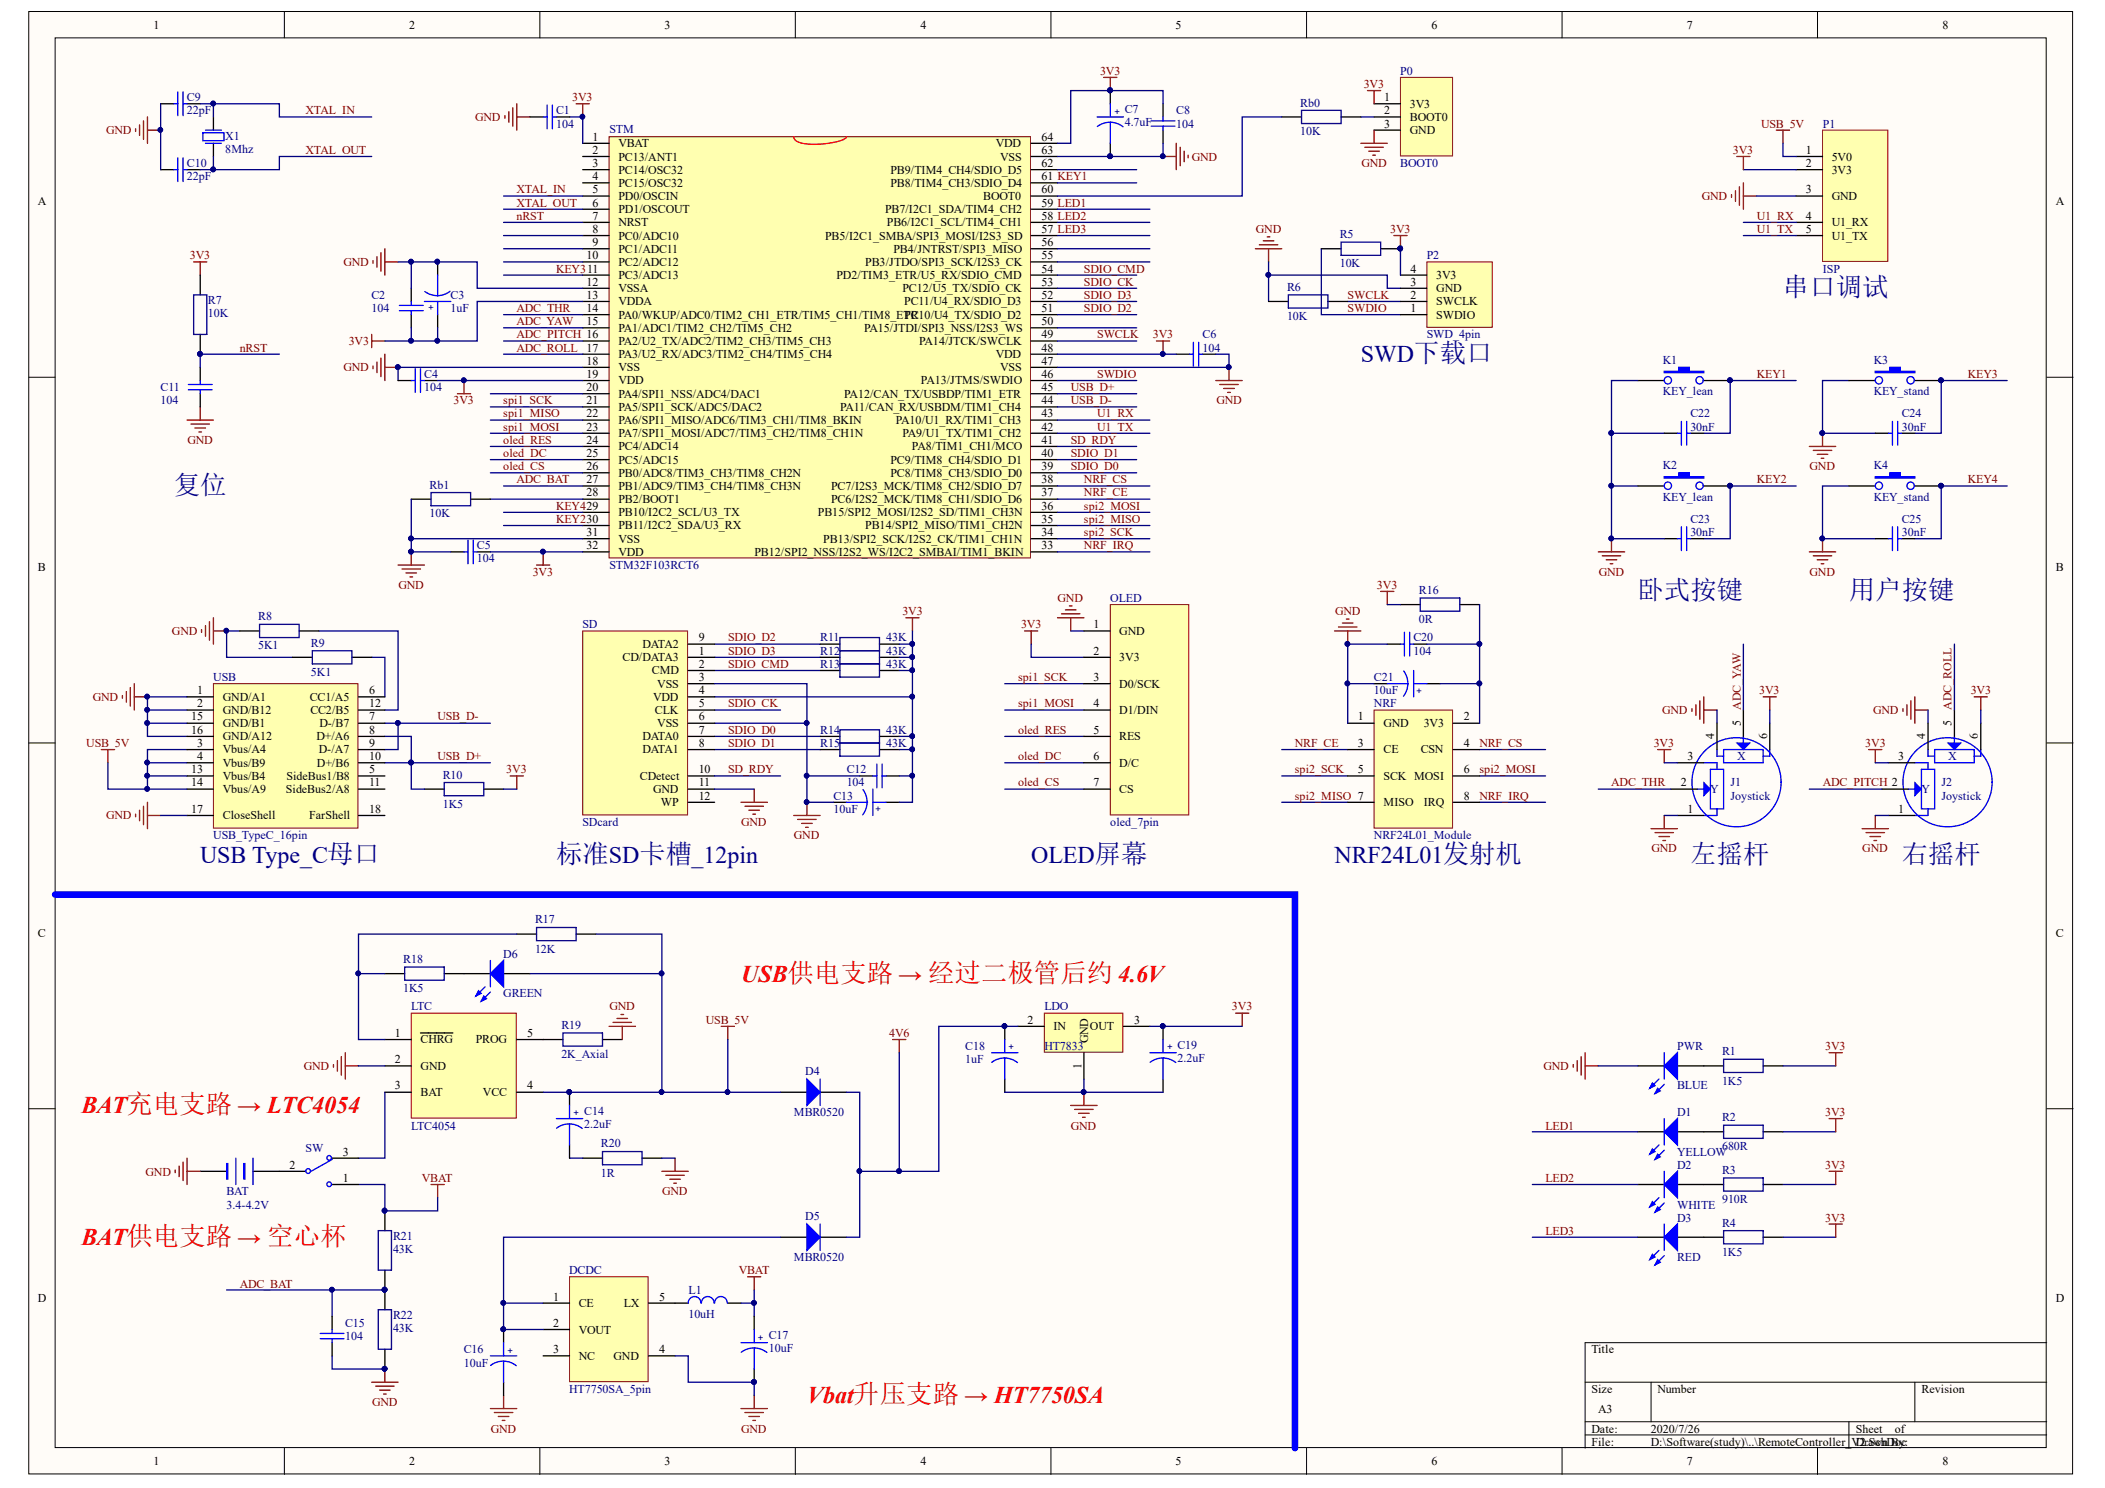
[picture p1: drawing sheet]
<svg xmlns="http://www.w3.org/2000/svg" width="297mm" height="210mm" viewBox="0 0 297 210" stroke-linecap="round" stroke-linejoin="round" font-family="sans-serif">
<defs><g id="words">
<g font-size="3.7" fill="#000080">
<text x="251.6" y="41.8">串口调试</text>
<text x="24.5" y="69.7">复位</text>
<text x="231.1" y="84.6">卧式按键</text>
<text x="260.9" y="84.6">用户按键</text>
<text x="78.5" y="121.7">标准SD卡槽_12pin</text>
<text x="238.5" y="121.7">左摇杆</text>
<text x="268.4" y="121.7">右摇杆</text>
</g>
<g font-size="3.4" fill="#000080">
<text x="192" y="51.1">SWD下载口</text>
<text x="28.2" y="121.7">USB Type_C母口</text>
<text x="145.5" y="121.7">OLED屏幕</text>
<text x="188.3" y="121.7">NRF24L01发射机</text>
</g>
<g font-size="3.4" fill="#f00">
<text x="104.6" y="138.5">USB供电支路 → 经过二极管后约 4.6V</text>
<text x="11.5" y="157.1">BAT充电支路 → LTC4054</text>
<text x="11.5" y="175.6">BAT供电支路 → 空心杯</text>
<text x="113.9" y="197.9">Vbat升压支路 → HT7750SA</text>
</g>
<g font-size="1.7">
<text x="21.6" y="4.1">1</text>
<text x="57.8" y="4.1">2</text>
<text x="93.8" y="4.1">3</text>
<text x="129.9" y="4.1">4</text>
<text x="165.9" y="4.1">5</text>
<text x="202" y="4.1">6</text>
<text x="238" y="4.1">7</text>
<text x="274.1" y="4.1">8</text>
<text x="195.3" y="14.3">1</text>
<text x="195.3" y="16.1">2</text>
<text x="195.3" y="18">3</text>
<text x="199" y="15.2">3V3</text>
<text x="199" y="17.1">BOOT0</text>
<text x="83.6" y="19.9">1</text>
<text x="83.6" y="21.7">2</text>
<text x="83.6" y="23.6">3</text>
<text x="87.3" y="20.8">VBAT</text>
<text x="87.3" y="22.6">PC13/ANT1</text>
<text x="140.5" y="20.8">VDD</text>
<text x="141.1" y="22.6">VSS</text>
<text x="147" y="23.6">62</text>
<text x="147" y="21.7">63</text>
<text x="147" y="19.9">64</text>
<text x="199" y="18.9">GND</text>
<text x="254.8" y="23.6">2</text>
<text x="254.8" y="21.7">1</text>
<text x="258.5" y="22.6">5V0</text>
<text x="5.3" y="28.9">A</text>
<text x="83.6" y="25.4">4</text>
<text x="83.6" y="27.3">5</text>
<text x="83.6" y="29.1">6</text>
<text x="87.3" y="24.5">PC14/OSC32</text>
<text x="87.3" y="26.4">PC15/OSC32</text>
<text x="87.3" y="28.2">PD0/OSCIN</text>
<text x="125.6" y="26.4">PB8/TIM4_CH3/SDIO_D4</text>
<text x="125.6" y="24.5">PB9/TIM4_CH4/SDIO_D5</text>
<text x="138.8" y="28.2">BOOT0</text>
<text x="147" y="29.1">59 LED1</text>
<text x="147" y="27.3">60</text>
<text x="147" y="25.4">61 KEY1</text>
<text x="254.8" y="27.3">3</text>
<text x="258.5" y="24.5">3V3</text>
<text x="258.5" y="28.2">GND</text>
<text x="290.1" y="28.9">A</text>
<text x="83.6" y="31">7</text>
<text x="83.6" y="32.9">8</text>
<text x="83.6" y="34.7">9</text>
<text x="87.3" y="30.1">PD1/OSCOUT</text>
<text x="87.3" y="31.9">NRST</text>
<text x="87.3" y="33.8">PC0/ADC10</text>
<text x="87.3" y="35.7">PC1/ADC11</text>
<text x="116.4" y="33.8">PB5/I2C1_SMBA/SPI3_MOSI/I2S3_SD</text>
<text x="124.9" y="30.1">PB7/I2C1_SDA/TIM4_CH2</text>
<text x="125.1" y="31.9">PB6/I2C1_SCL/TIM4_CH1</text>
<text x="126.1" y="35.7">PB4/JNTRST/SPI3_MISO</text>
<text x="147" y="34.7">56</text>
<text x="147" y="32.9">57 LED3</text>
<text x="147" y="31">58 LED2</text>
<text x="254.8" y="31">4</text>
<text x="254.8" y="32.9">5</text>
<text x="258.5" y="31.9">U1_RX</text>
<text x="258.5" y="33.8">U1_TX</text>
<text x="82.8" y="36.6">10</text>
<text x="82.8" y="40.3">12</text>
<text x="87.3" y="37.5">PC2/ADC12</text>
<text x="87.3" y="39.4">PC3/ADC13</text>
<text x="87.3" y="41.2">VSSA</text>
<text x="118" y="39.4">PD2/TIM3_ETR/U5_RX/SDIO_CMD</text>
<text x="122.1" y="37.5">PB3/JTDO/SPI3_SCK/I2S3_CK</text>
<text x="127.3" y="41.2">PC12/U5_TX/SDIO_CK</text>
<text x="147" y="40.3">53</text>
<text x="147" y="38.4">54</text>
<text x="147" y="36.6">55</text>
<text x="199" y="38.4">4</text>
<text x="199" y="40.3">3</text>
<text x="202.7" y="39.4">3V3</text>
<text x="202.7" y="41.2">GND</text>
<text x="82.8" y="42.2">13</text>
<text x="82.8" y="44">14</text>
<text x="82.8" y="45.9">15</text>
<text x="87.3" y="43.1">VDDA</text>
<text x="87.3" y="44.9">PA0/WKUP/ADC0/TIM2_CH1_ETR/TIM5_CH1/TIM8_ETR</text>
<text x="87.3" y="46.8">PA1/ADC1/TIM2_CH2/TIM5_CH2</text>
<text x="121.9" y="46.8">PA15/JTDI/SPI3_NSS/I2S3_WS</text>
<text x="127.6" y="44.9">PC10/U4_TX/SDIO_D2</text>
<text x="127.6" y="43.1">PC11/U4_RX/SDIO_D3</text>
<text x="147" y="47.7">49</text>
<text x="147" y="45.9">50</text>
<text x="147" y="44">51</text>
<text x="147" y="42.2">52</text>
<text x="199" y="42.2">2</text>
<text x="199" y="44">1</text>
<text x="202.7" y="43.1">SWCLK</text>
<text x="202.7" y="44.9">SWDIO</text>
<text x="82.8" y="49.6">17</text>
<text x="82.8" y="51.5">18</text>
<text x="82.8" y="53.3">19</text>
<text x="87.3" y="48.7">PA2/U2_TX/ADC2/TIM2_CH3/TIM5_CH3</text>
<text x="87.3" y="50.5">PA3/U2_RX/ADC3/TIM2_CH4/TIM5_CH4</text>
<text x="87.3" y="52.4">VSS</text>
<text x="129.7" y="48.7">PA14/JTCK/SWCLK</text>
<text x="140.5" y="50.5">VDD</text>
<text x="141.1" y="52.4">VSS</text>
<text x="147" y="53.3">46</text>
<text x="147" y="51.5">47</text>
<text x="147" y="49.6">48</text>
<text x="82.8" y="55.2">20</text>
<text x="82.8" y="57">21</text>
<text x="82.8" y="58.9">22</text>
<text x="87.3" y="54.2">VDD</text>
<text x="87.3" y="56.1">PA4/SPI1_NSS/ADC4/DAC1</text>
<text x="87.3" y="58">PA5/SPI1_SCK/ADC5/DAC2</text>
<text x="87.3" y="59.8">PA6/SPI1_MISO/ADC6/TIM3_CH1/TIM8_BKIN</text>
<text x="118.5" y="58">PA11/CAN_RX/USBDM/TIM1_CH4</text>
<text x="119.1" y="56.1">PA12/CAN_TX/USBDP/TIM1_ETR</text>
<text x="126.4" y="59.8">PA10/U1_RX/TIM1_CH3</text>
<text x="130" y="54.2">PA13/JTMS/SWDIO</text>
<text x="147" y="58.9">43</text>
<text x="147" y="57">44</text>
<text x="147" y="55.2">45</text>
<text x="82.8" y="60.7">23</text>
<text x="82.8" y="62.6">24</text>
<text x="82.8" y="64.5">25</text>
<text x="87.3" y="61.7">PA7/SPI1_MOSI/ADC7/TIM3_CH2/TIM8_CH1N</text>
<text x="87.3" y="63.5">PC4/ADC14</text>
<text x="87.3" y="65.4">PC5/ADC15</text>
<text x="125.6" y="65.4">PC9/TIM8_CH4/SDIO_D1</text>
<text x="127.3" y="61.7">PA9/U1_TX/TIM1_CH2</text>
<text x="128.7" y="63.5">PA8/TIM1_CH1/MCO</text>
<text x="147" y="64.5">40</text>
<text x="147" y="62.6">41</text>
<text x="147" y="60.7">42</text>
<text x="82.8" y="66.3">26</text>
<text x="82.8" y="68.2">27</text>
<text x="82.8" y="70">28</text>
<text x="87.3" y="67.2">PB0/ADC8/TIM3_CH3/TIM8_CH2N</text>
<text x="87.3" y="69.1">PB1/ADC9/TIM3_CH4/TIM8_CH3N</text>
<text x="87.3" y="71">PB2/BOOT1</text>
<text x="117.3" y="71">PC6/I2S2_MCK/TIM8_CH1/SDIO_D6</text>
<text x="117.3" y="69.1">PC7/I2S3_MCK/TIM8_CH2/SDIO_D7</text>
<text x="125.6" y="67.2">PC8/TIM8_CH3/SDIO_D0</text>
<text x="147" y="71.9">36</text>
<text x="147" y="70">37</text>
<text x="147" y="68.2">38</text>
<text x="147" y="66.3">39</text>
<text x="82.8" y="75.6">31</text>
<text x="82.8" y="77.5">32</text>
<text x="87.3" y="72.8">PB10/I2C2_SCL/U3_TX</text>
<text x="87.3" y="74.7">PB11/I2C2_SDA/U3_RX</text>
<text x="87.3" y="76.5">VSS</text>
<text x="115.4" y="72.8">PB15/SPI2_MOSI/I2S2_SD/TIM1_CH3N</text>
<text x="116.2" y="76.5">PB13/SPI2_SCK/I2S2_CK/TIM1_CH1N</text>
<text x="122.1" y="74.7">PB14/SPI2_MISO/TIM1_CH2N</text>
<text x="147" y="77.5">33</text>
<text x="147" y="75.6">34</text>
<text x="147" y="73.8">35</text>
<text x="5.3" y="80.5">B</text>
<text x="87.3" y="78.4">VDD</text>
<text x="106.5" y="78.4">PB12/SPI2_NSS/I2S2_WS/I2C2_SMBAI/TIM1_BKIN</text>
<text x="290.1" y="80.5">B</text>
<text x="154.3" y="88.6">1</text>
<text x="157.9" y="89.6">GND</text>
<text x="87.9" y="93.3">CD/DATA3</text>
<text x="90.6" y="91.4">DATA2</text>
<text x="92" y="95.1">CMD</text>
<text x="98.6" y="92.3">1</text>
<text x="98.6" y="94.2">2</text>
<text x="98.6" y="90.5">9</text>
<text x="154.3" y="92.3">2</text>
<text x="157.9" y="93.3">3V3</text>
<text x="27" y="101.6">15</text>
<text x="27.8" y="97.9">1</text>
<text x="27.8" y="99.8">2</text>
<text x="31.5" y="98.8">GND/A1</text>
<text x="31.5" y="100.7">GND/B12</text>
<text x="43.7" y="98.8">CC1/A5</text>
<text x="43.8" y="100.7">CC2/B5</text>
<text x="52.1" y="97.9">6</text>
<text x="52.1" y="101.6">7</text>
<text x="52.1" y="99.8">12</text>
<text x="92.2" y="98.8">VDD</text>
<text x="92.4" y="100.7">CLK</text>
<text x="92.8" y="97">VSS</text>
<text x="98.6" y="96.1">3</text>
<text x="98.6" y="97.9">4</text>
<text x="98.6" y="99.8">5</text>
<text x="98.6" y="101.6">6</text>
<text x="154.3" y="96.1">3</text>
<text x="154.3" y="99.8">4</text>
<text x="157.9" y="97">D0/SCK</text>
<text x="157.9" y="100.7">D1/DIN</text>
<text x="191.6" y="101.6">1</text>
<text x="206.6" y="101.6">2</text>
<text x="27" y="103.5">16</text>
<text x="27.8" y="105.3">3</text>
<text x="27.8" y="107.2">4</text>
<text x="31.5" y="106.3">Vbus/A4</text>
<text x="31.5" y="102.6">GND/B1</text>
<text x="31.5" y="104.4">GND/A12</text>
<text x="44.6" y="104.4">D+/A6</text>
<text x="45" y="106.3">D-/A7</text>
<text x="45.1" y="102.6">D-/B7</text>
<text x="52.1" y="103.5">8</text>
<text x="52.1" y="105.3">9</text>
<text x="52.1" y="107.2">10</text>
<text x="90.6" y="104.4">DATA0</text>
<text x="90.6" y="106.3">DATA1</text>
<text x="92.8" y="102.6">VSS</text>
<text x="98.6" y="103.5">7</text>
<text x="98.6" y="105.3">8</text>
<text x="154.3" y="103.5">5</text>
<text x="154.3" y="107.2">6</text>
<text x="157.9" y="104.4">RES</text>
<text x="191.6" y="105.3">3</text>
<text x="195.2" y="102.6">GND</text>
<text x="195.2" y="106.3">CE</text>
<text x="200.5" y="106.3">CSN</text>
<text x="200.9" y="102.6">3V3</text>
<text x="206.6" y="105.3">4</text>
<text x="238.1" y="107.2">3</text>
<text x="241.9" y="104.3" transform="rotate(-90 241.9 104.3)">4</text>
<text x="245.6" y="102.4" transform="rotate(-90 245.6 102.4)">5</text>
<text x="249.3" y="104.3" transform="rotate(-90 249.3 104.3)">6</text>
<text x="267.9" y="107.2">3</text>
<text x="271.7" y="104.3" transform="rotate(-90 271.7 104.3)">4</text>
<text x="275.4" y="102.4" transform="rotate(-90 275.4 102.4)">5</text>
<text x="279.1" y="104.3" transform="rotate(-90 279.1 104.3)">6</text>
<text x="27" y="109.1">13</text>
<text x="27" y="110.9">14</text>
<text x="31.5" y="108.1">Vbus/B9</text>
<text x="31.5" y="110">Vbus/B4</text>
<text x="31.5" y="111.9">Vbus/A9</text>
<text x="40.3" y="111.9">SideBus2/A8</text>
<text x="40.4" y="110">SideBus1/B8</text>
<text x="44.7" y="108.1">D+/B6</text>
<text x="52.1" y="109.1">5</text>
<text x="52.1" y="110.9">11</text>
<text x="90.3" y="110">CDetect</text>
<text x="92.2" y="111.9">GND</text>
<text x="93.3" y="113.7">WP</text>
<text x="98.6" y="109.1">10</text>
<text x="98.6" y="110.9">11</text>
<text x="98.6" y="112.8">12</text>
<text x="154.3" y="110.9">7</text>
<text x="157.9" y="108.1">D/C</text>
<text x="157.9" y="111.9">CS</text>
<text x="191.6" y="109.1">5</text>
<text x="195.2" y="110">SCK MOSI</text>
<text x="195.2" y="113.7">MISO</text>
<text x="200.9" y="113.7">IRQ</text>
<text x="206.6" y="109.1">6</text>
<text x="206.6" y="112.8">8</text>
<text x="237.2" y="110.9">2</text>
<text x="27" y="114.6">17</text>
<text x="31.5" y="115.6">CloseShell</text>
<text x="43.6" y="115.6">FarShell</text>
<text x="52.1" y="114.6">18</text>
<text x="238.1" y="114.6">1</text>
<text x="267.9" y="114.6">1</text>
<text x="5.3" y="132.1">C</text>
<text x="290.1" y="132.1">C</text>
<text x="55.7" y="146.2">1</text>
<text x="55.7" y="150">2</text>
<text x="59.4" y="147.2">CHRG</text>
<text x="67.1" y="147.2">PROG</text>
<text x="74.4" y="146.2">5</text>
<text x="145" y="144.4">2</text>
<text x="148.6" y="145.3">IN</text>
<text x="153.5" y="147.2" transform="rotate(-90 153.5 147.2)">GND</text>
<text x="153.8" y="145.3">OUT</text>
<text x="160.1" y="144.4">3</text>
<text x="55.7" y="153.7">3</text>
<text x="59.4" y="150.9">GND</text>
<text x="59.4" y="154.6">BAT</text>
<text x="68.2" y="154.6">VCC</text>
<text x="74.4" y="153.7">4</text>
<text x="152.6" y="150.8" transform="rotate(-90 152.6 150.8)">1</text>
<text x="40.8" y="164.9">2</text>
<text x="48.4" y="163.1">3</text>
<text x="48.4" y="166.8">1</text>
<text x="5.3" y="183.7">D</text>
<text x="78" y="183.5">1</text>
<text x="81.7" y="184.4">CE</text>
<text x="88" y="184.4">LX</text>
<text x="93" y="183.5">5</text>
<text x="290.1" y="183.7">D</text>
<text x="78" y="187.2">2</text>
<text x="78" y="190.9">3</text>
<text x="81.7" y="188.1">VOUT</text>
<text x="81.7" y="191.9">NC</text>
<text x="86.6" y="191.9">GND</text>
<text x="93" y="190.9">4</text>
<text x="224.6" y="190.9">Title</text>
<text x="224.6" y="196.5">Size</text>
<text x="233.9" y="196.5">Number</text>
<text x="271.2" y="196.5">Revision</text>
<text x="224.6" y="202.1">Date:</text>
<text x="224.6" y="203.9">File:</text>
<text x="225.5" y="199.3">A3</text>
<text x="232.9" y="202.1">2020/7/26</text>
<text x="232.9" y="203.9">D:\Software(study)\..\RemoteController_VD2.SchDoc</text>
<text x="261.9" y="202.1">Sheet</text>
<text x="263" y="203.9">rawn By:</text>
<text x="267.4" y="202.1">of</text>
<text x="21.6" y="206.7">1</text>
<text x="57.8" y="206.7">2</text>
<text x="93.8" y="206.7">3</text>
<text x="129.9" y="206.7">4</text>
<text x="165.9" y="206.7">5</text>
<text x="202" y="206.7">6</text>
<text x="238" y="206.7">7</text>
<text x="274.1" y="206.7">8</text>
</g>
<g font-size="1.7" fill="#800000">
<text x="155.2" y="10.6">3V3</text>
<text x="43.1" y="16.1">XTAL_IN</text>
<text x="67.1" y="17.1">GND</text>
<text x="80.7" y="14.3">3V3</text>
<text x="192.4" y="12.4">3V3</text>
<text x="248.5" y="18">USB_5V</text>
<text x="15" y="18.9">GND</text>
<text x="43.1" y="21.7">XTAL_OUT</text>
<text x="168.2" y="22.6">GND</text>
<text x="192.1" y="23.6">GND</text>
<text x="244.5" y="21.7">3V3</text>
<text x="72.9" y="27.3">XTAL_IN</text>
<text x="72.9" y="29.1">XTAL_OUT</text>
<text x="240.1" y="28.2">GND</text>
<text x="72.9" y="31">nRST</text>
<text x="177.2" y="32.9">GND</text>
<text x="196.2" y="32.9">3V3</text>
<text x="247.9" y="32.9">U1_TX</text>
<text x="247.9" y="31">U1_RX</text>
<text x="26.8" y="36.6">3V3</text>
<text x="48.4" y="37.5">GND</text>
<text x="78.5" y="38.4">KEY311</text>
<text x="153" y="40.3">SDIO_CK</text>
<text x="153" y="38.4">SDIO_CMD</text>
<text x="72.9" y="44">ADC_THR</text>
<text x="72.9" y="45.9">ADC_YAW</text>
<text x="72.9" y="47.7">ADC_PITCH 16</text>
<text x="153" y="44">SDIO_D2</text>
<text x="153" y="42.2">SDIO_D3</text>
<text x="154.8" y="47.7">SWCLK</text>
<text x="162.7" y="47.7">3V3</text>
<text x="190.2" y="44">SWDIO</text>
<text x="190.2" y="42.2">SWCLK</text>
<text x="33.8" y="49.6">nRST</text>
<text x="48.4" y="52.4">GND</text>
<text x="49.2" y="48.7">3V3</text>
<text x="72.9" y="49.6">ADC_ROLL</text>
<text x="154.8" y="53.3">SWDIO</text>
<text x="247.9" y="53.3">KEY1</text>
<text x="277.7" y="53.3">KEY3</text>
<text x="64" y="57">3V3</text>
<text x="71" y="57">spi1_SCK</text>
<text x="71" y="58.9">spi1_MISO</text>
<text x="151.1" y="55.2">USB_D+</text>
<text x="151.1" y="57">USB_D-</text>
<text x="154.8" y="58.9">U1_RX</text>
<text x="171.6" y="57">GND</text>
<text x="26.5" y="62.6">GND</text>
<text x="71" y="60.7">spi1_MOSI</text>
<text x="71" y="62.6">oled_RES</text>
<text x="71" y="64.5">oled_DC</text>
<text x="151.1" y="64.5">SDIO_D1</text>
<text x="151.1" y="62.6">SD_RDY</text>
<text x="154.8" y="60.7">U1_TX</text>
<text x="71" y="66.3">oled_CS</text>
<text x="72.9" y="68.2">ADC_BAT</text>
<text x="78.5" y="71.9">KEY429</text>
<text x="151.1" y="66.3">SDIO_D0</text>
<text x="153" y="71.9">spi2_MOSI</text>
<text x="153" y="70">NRF_CE</text>
<text x="153" y="68.2">NRF_CS</text>
<text x="247.9" y="68.2">KEY2</text>
<text x="255.4" y="66.3">GND</text>
<text x="277.7" y="68.2">KEY4</text>
<text x="78.5" y="73.8">KEY230</text>
<text x="153" y="73.8">spi2_MISO</text>
<text x="153" y="75.6">spi2_SCK</text>
<text x="153" y="77.5">NRF_IRQ</text>
<text x="56.2" y="83">GND</text>
<text x="75.2" y="81.2">3V3</text>
<text x="194.3" y="83">3V3</text>
<text x="225.6" y="81.2">GND</text>
<text x="255.4" y="81.2">GND</text>
<text x="24.3" y="89.6">GND</text>
<text x="127.3" y="86.8">3V3</text>
<text x="144.1" y="88.6">3V3</text>
<text x="149.2" y="84.9">GND</text>
<text x="188.4" y="86.8">GND</text>
<text x="102.7" y="90.5">SDIO_D2</text>
<text x="102.7" y="92.3">SDIO_D3</text>
<text x="102.7" y="94.2">SDIO_CMD</text>
<text x="13.1" y="98.8">GND</text>
<text x="61.7" y="101.6">USB_D-</text>
<text x="102.7" y="99.8">SDIO_CK</text>
<text x="143.7" y="96.1">spi1_SCK</text>
<text x="143.7" y="99.8">spi1_MOSI</text>
<text x="234.6" y="100.7">GND</text>
<text x="245.6" y="100.2" transform="rotate(-90 245.6 100.2)">ADC_YAW</text>
<text x="248.3" y="97.9">3V3</text>
<text x="264.3" y="100.7">GND</text>
<text x="275.4" y="100.2" transform="rotate(-90 275.4 100.2)">ADC_ROLL</text>
<text x="278.1" y="97.9">3V3</text>
<text x="12.2" y="105.3">USB_5V</text>
<text x="61.7" y="107.2">USB_D+</text>
<text x="102.7" y="103.5">SDIO_D0</text>
<text x="102.7" y="105.3">SDIO_D1</text>
<text x="143.7" y="107.2">oled_DC</text>
<text x="143.7" y="103.5">oled_RES</text>
<text x="182.7" y="105.3">NRF_CE</text>
<text x="208.8" y="105.3">NRF_CS</text>
<text x="233.4" y="105.3">3V3</text>
<text x="263.2" y="105.3">3V3</text>
<text x="71.4" y="109.1">3V3</text>
<text x="102.7" y="109.1">SD_RDY</text>
<text x="143.7" y="110.9">oled_CS</text>
<text x="182.7" y="112.8">spi2_MISO 7</text>
<text x="182.7" y="109.1">spi2_SCK</text>
<text x="208.8" y="112.8">NRF_IRQ</text>
<text x="208.8" y="109.1">spi2_MOSI</text>
<text x="227.4" y="110.9">ADC_THR</text>
<text x="257.2" y="110.9">ADC_PITCH 2</text>
<text x="15" y="115.6">GND</text>
<text x="104.6" y="116.5">GND</text>
<text x="112" y="118.4">GND</text>
<text x="233" y="120.2">GND</text>
<text x="262.8" y="120.2">GND</text>
<text x="86" y="142.5">GND</text>
<text x="173.8" y="142.5">3V3</text>
<text x="99.6" y="144.4">USB_5V</text>
<text x="125.5" y="146.2">4V6</text>
<text x="257.6" y="148.1">3V3</text>
<text x="42.9" y="150.9">GND</text>
<text x="217.8" y="150.9">GND</text>
<text x="151.1" y="159.3">GND</text>
<text x="218.1" y="159.3">LED1</text>
<text x="257.6" y="157.5">3V3</text>
<text x="20.5" y="165.8">GND</text>
<text x="59.5" y="166.8">VBAT</text>
<text x="218.1" y="166.8">LED2</text>
<text x="257.6" y="164.9">3V3</text>
<text x="93.4" y="168.6">GND</text>
<text x="257.6" y="172.3">3V3</text>
<text x="104.3" y="179.8">VBAT</text>
<text x="218.1" y="174.2">LED3</text>
<text x="33.8" y="181.6">ADC_BAT</text>
<text x="52.5" y="198.4">GND</text>
<text x="69.2" y="202.1">GND</text>
<text x="104.6" y="202.1">GND</text>
</g>
<g font-size="1.7" fill="#000080">
<text x="197.6" y="10.6">P0</text>
<text x="26.4" y="14.3">C9</text>
<text x="26.4" y="16.1">22pF</text>
<text x="78.5" y="16.1">C1</text>
<text x="78.5" y="18">104</text>
<text x="158.7" y="16">C7</text>
<text x="158.7" y="17.8">4.7uF</text>
<text x="166" y="16.1">C8</text>
<text x="166" y="18">104</text>
<text x="183.5" y="15">Rb0</text>
<text x="257.2" y="18">P1</text>
<text x="26.4" y="23.6">C10</text>
<text x="31.8" y="19.7">X1</text>
<text x="31.8" y="21.5">8Mhz</text>
<text x="86" y="18.8">STM</text>
<text x="183.5" y="19.1">10K</text>
<text x="197.6" y="23.6">BOOT0</text>
<text x="26.4" y="25.4">22pF</text>
<text x="189.1" y="33.6">R5</text>
<text x="181.6" y="41.1">R6</text>
<text x="189.1" y="37.7">10K</text>
<text x="201.3" y="36.6">P2</text>
<text x="257.2" y="38.4">ISP</text>
<text x="29.3" y="42.9">R7</text>
<text x="29.3" y="44.8">10K</text>
<text x="52.4" y="42.2">C2</text>
<text x="52.4" y="44">104</text>
<text x="63.6" y="42.2">C3</text>
<text x="63.6" y="44">1uF</text>
<text x="169.7" y="47.7">C6</text>
<text x="181.6" y="45.1">10K</text>
<text x="201.3" y="47.7">SWD_4pin</text>
<text x="59.9" y="53.3">C4</text>
<text x="169.7" y="49.6">104</text>
<text x="234.6" y="51.3">K1</text>
<text x="264.4" y="51.3">K3</text>
<text x="22.7" y="55.2">C11</text>
<text x="22.7" y="57">104</text>
<text x="59.9" y="55.2">104</text>
<text x="234.6" y="55.8">KEY_lean</text>
<text x="238.5" y="58.9">C22</text>
<text x="264.4" y="55.8">KEY_stand</text>
<text x="268.4" y="58.9">C24</text>
<text x="238.5" y="60.7">30nF</text>
<text x="268.4" y="60.7">30nF</text>
<text x="60.6" y="68.9">Rb1</text>
<text x="234.6" y="66.2">K2</text>
<text x="234.6" y="70.6">KEY_lean</text>
<text x="264.4" y="66.2">K4</text>
<text x="264.4" y="70.6">KEY_stand</text>
<text x="60.6" y="73">10K</text>
<text x="67.3" y="77.5">C5</text>
<text x="238.5" y="73.8">C23</text>
<text x="238.5" y="75.6">30nF</text>
<text x="268.4" y="73.8">C25</text>
<text x="268.4" y="75.6">30nF</text>
<text x="67.3" y="79.3">104</text>
<text x="86" y="80.3">STM32F103RCT6</text>
<text x="200.2" y="83.8">R16</text>
<text x="36.4" y="87.5">R8</text>
<text x="82.2" y="88.6">SD</text>
<text x="156.7" y="84.9">OLED</text>
<text x="200.2" y="87.9">0R</text>
<text x="36.4" y="91.6">5K1</text>
<text x="43.9" y="91.2">R9</text>
<text x="43.9" y="95.3">5K1</text>
<text x="115.8" y="90.5">R11</text>
<text x="115.8" y="92.3">R12</text>
<text x="115.8" y="94.2">R13</text>
<text x="125.1" y="90.5">43K</text>
<text x="125.1" y="92.3">43K</text>
<text x="125.1" y="94.2">43K</text>
<text x="199.5" y="90.5">C20</text>
<text x="199.5" y="92.3">104</text>
<text x="30.1" y="96.1">USB</text>
<text x="193.9" y="99.8">NRF</text>
<text x="193.9" y="96.1">C21</text>
<text x="193.9" y="97.9">10uF</text>
<text x="115.8" y="103.5">R14</text>
<text x="115.8" y="105.3">R15</text>
<text x="125.1" y="103.5">43K</text>
<text x="125.1" y="105.3">43K</text>
<text x="245.1" y="107.2">X</text>
<text x="274.9" y="107.2">X</text>
<text x="62.5" y="109.8">R10</text>
<text x="62.5" y="114">1K5</text>
<text x="117.6" y="112.8">C13</text>
<text x="119.5" y="109.1">C12</text>
<text x="119.5" y="110.9">104</text>
<text x="241.3" y="111.9">Y</text>
<text x="244.2" y="110.9">J1</text>
<text x="244.2" y="112.8">Joystick</text>
<text x="271.2" y="111.9">Y</text>
<text x="274" y="110.9">J2</text>
<text x="274" y="112.8">Joystick</text>
<text x="30.1" y="118.4">USB_TypeC_16pin</text>
<text x="82.2" y="116.5">SDcard</text>
<text x="117.6" y="114.6">10uF</text>
<text x="156.7" y="116.5">oled_7pin</text>
<text x="193.9" y="118.4">NRF24L01_Module</text>
<text x="75.5" y="130.3">R17</text>
<text x="56.9" y="135.8">R18</text>
<text x="71" y="135.1">D6</text>
<text x="75.5" y="134.4">12K</text>
<text x="56.9" y="140">1K5</text>
<text x="58" y="142.5">LTC</text>
<text x="71" y="140.7">GREEN</text>
<text x="147.4" y="142.5">LDO</text>
<text x="79.2" y="145.1">R19</text>
<text x="79.2" y="149.3">2K_Axial</text>
<text x="136.2" y="148.1">C18</text>
<text x="136.2" y="150">1uF</text>
<text x="147.4" y="148.1">HT7833</text>
<text x="166.1" y="147.9">C19</text>
<text x="166.1" y="149.8">2.2uF</text>
<text x="236.7" y="148.1">PWR</text>
<text x="243" y="148.9">R1</text>
<text x="113.6" y="151.6">D4</text>
<text x="236.7" y="153.7">BLUE</text>
<text x="243" y="153">1K5</text>
<text x="58" y="159.3">LTC4054</text>
<text x="82.4" y="157.2">C14</text>
<text x="82.4" y="159.1">2.2uF</text>
<text x="84.8" y="161.9">R20</text>
<text x="112" y="157.5">MBR0520</text>
<text x="236.7" y="157.5">D1</text>
<text x="243" y="158.2">R2</text>
<text x="43.1" y="162.5">SW</text>
<text x="84.8" y="166">1R</text>
<text x="236.7" y="163.1">YELLOW</text>
<text x="236.7" y="164.9">D2</text>
<text x="243" y="162.3">680R</text>
<text x="243" y="165.6">R3</text>
<text x="32" y="168.6">BAT</text>
<text x="32" y="170.5">3.4-4.2V</text>
<text x="113.6" y="172.1">D5</text>
<text x="236.7" y="170.5">WHITE</text>
<text x="236.7" y="172.3">D3</text>
<text x="243" y="169.7">910R</text>
<text x="243" y="173">R4</text>
<text x="55.5" y="174.9">R21</text>
<text x="55.5" y="176.7">43K</text>
<text x="80.3" y="179.8">DCDC</text>
<text x="112" y="177.9">MBR0520</text>
<text x="236.7" y="177.9">RED</text>
<text x="243" y="177.2">1K5</text>
<text x="97.2" y="182.6">L1</text>
<text x="97.2" y="185.9">10uH</text>
<text x="48.7" y="187.2">C15</text>
<text x="48.7" y="189.1">104</text>
<text x="55.5" y="186">R22</text>
<text x="55.5" y="187.9">43K</text>
<text x="65.4" y="190.9">C16</text>
<text x="108.5" y="188.8">C17</text>
<text x="108.5" y="190.7">10uF</text>
<text x="65.4" y="192.8">10uF</text>
<text x="80.3" y="196.5">HT7750SA_5pin</text>
</g>
<g font-size="1.4" fill="#000080">
<text x="157.3" y="16.2">+</text>
<text x="61.2" y="42.8" transform="rotate(-180 61.2 42.8)">+</text>
<text x="199.8" y="97" transform="rotate(90 199.8 97)">+</text>
<text x="123.4" y="113.7" transform="rotate(90 123.4 113.7)">+</text>
<text x="142.3" y="148.2">+</text>
<text x="164.7" y="148.2">+</text>
<text x="80.9" y="157.5">+</text>
<text x="71.6" y="191">+</text>
<text x="107" y="189.2">+</text>
</g>
</g></defs>
<g fill="#fffcf8" stroke="#000" stroke-width=".14">
<path d="M4.1 1.6h288.4v206.3h-288.4z"/>
<path d="M7.8 5.3h280.9v198.9h-280.9z"/>
</g>
<g fill="none" stroke="#000" stroke-width=".14">
<path d="M40.1 1.6v3.7M76.2 1.6v3.7M112.2 1.6v3.7M148.3 1.6v3.7M184.4 1.6v3.7M220.4 1.6v3.7M256.5 1.6v3.7M4.1 53.2h3.7M288.8 53.2h3.7M4.1 104.8h3.7M288.8 104.8h3.7M4.1 156.4h3.7"/>
<path d="M288.8 156.4h3.7M223.7 195h65.1M233 195v5.6M270.2 195v5.6M288.8 189.4h-65.1v14.9M40.1 204.3v3.7M76.2 204.3v3.7M112.2 204.3v3.7M148.3 204.3v3.7M184.4 204.3v3.7M220.4 204.3v3.7M223.7 200.6h65.1"/>
<path d="M223.7 202.4h65.1M256.5 204.3v3.7M260.9 200.6v3.7"/>
</g>
<path d="M151.1 155.9h3.7M151.6 156.5h2.7M152.2 157.1h1.5M152.8 157.6h.3M153 154.1v1.8M52.4 195h3.8M53 195.5h2.6M53.6 196.1h1.5M54.1 196.7h.4M54.3 193.1v1.9" fill="none" stroke="#800000" stroke-width=".19"/>
<g fill="#000080" stroke="#000080" stroke-width=".14">
<circle cx="54.3" cy="193.1" r=".33"/>
<circle cx="152.9" cy="154" r=".33"/>
</g>
<path d="M147.4 142.9h11v5.5h-11z" fill="#ffffb0" stroke="#800000" stroke-width=".14"/>
<path d="M143.6 144.8h3.8M153 148.5v3.7M158.5 144.8h3.8M54.3 170.8v2.8M54.3 179.2v5.6M54.3 190.3v2.8" fill="none" stroke="#000" stroke-width=".19"/>
<g fill="#000080" stroke="#000080" stroke-width=".14">
<circle cx="54.3" cy="181.9" r=".33"/>
<circle cx="54.3" cy="170.8" r=".33"/>
<circle cx="54.3" cy="193.1" r=".33"/>
</g>
<path d="M53.4 173.6h1.8v5.6h-1.8zM53.4 184.8h1.8v5.5h-1.8z" fill="none" stroke="#0c0087" stroke-width=".19"/>
<path d="M58 142.9h14.8v14.8h-14.8z" fill="#ffffb0" stroke="#800000" stroke-width=".14"/>
<path d="M54.3 146.6h3.7M54.3 150.4h3.7M54.3 154.1h3.7M59.3 145.7h4.6M72.9 146.6h6.5M72.9 154.1h3.7M85 146.6h2.8M28.3 165.2h3.7M35.7 165.2h3.7" fill="none" stroke="#000" stroke-width=".19"/>
<path d="M32.1 164.1v2.2M33.3 163.4v3.7M34.5 164.1v2.2M35.7 163.4v3.7" fill="none" stroke="#00f" stroke-width=".19"/>
<path d="M32 164.1h.2v2.2h-.2zM34.4 164.1h.2v2.2h-.2z" fill="none" stroke="#00f" stroke-width=".14"/>
<g fill="none" stroke="#800000" stroke-width=".19">
<path d="M47.1 150.2v.3M47.6 149.6v1.5M48.2 149.1v2.6M48.7 148.5v3.7M48.7 150.4h1.9M86 144.8h3.7M86.5 144.2h2.6M87.1 143.7h1.5M87.6 143.1h.4M87.8 144.8v1.8M24.7 165v.4M25.3 164.5v1.5"/>
<path d="M25.8 163.9v2.6M26.4 163.4v3.7M26.4 165.2h1.9"/>
</g>
<path d="M54.3 154.1v9.3h-3.7" fill="none" stroke="#000080" stroke-width=".19"/>
<path d="M79.4 145.7h5.6v1.9h-5.6z" fill="none" stroke="#0c0087" stroke-width=".19"/>
<path d="M80.4 180.1h11.1v14.8h-11.1z" fill="#ffffb0" stroke="#800000" stroke-width=".14"/>
<path d="M76.6 183.8h3.8M76.6 187.5h3.8M76.6 191.3h3.8M91.5 183.8h5.6M91.5 191.3h3.8M102.7 183.8h1.9" fill="none" stroke="#000" stroke-width=".19"/>
<path d="M68.5 139.2l-1.3 1.3M69.2 139.9l-1.3 1.3M98.9 183.8a.89 .89 0 0 0-.9-.9 .89 .89 0 0 0-.9 .9M100.8 183.8a.89 .89 0 0 0-.9-.9 .89 .89 0 0 0-.9 .9M102.6 183.8a.89 .89 0 0 0-.9-.9 .89 .89 0 0 0-.9 .9" fill="none" stroke="#00f" stroke-width=".19"/>
<g fill="none" stroke="#800000" stroke-width=".19">
<path d="M60.8 167.1h1.9M61.8 167.1v1.9M69.2 198.7h3.7M69.8 199.3h2.6M70.3 199.8h1.5M71.1 196.8v1.9M104.6 198.7h3.7M105.1 199.3h2.6M105.5 180.1h1.9M105.7 199.8h1.5M106.4 180.1v1.9M106.4 196.8v1.9"/>
<path d="M70.9 200.4h.3M106.2 200.4h.4"/>
</g>
<path d="M67.5 139.8l.4 .3-.7 .4z" fill="#00f"/>
<path d="M67.5 139.8l.4 .3-.7 .4z" fill="none" stroke="#00f" stroke-width=".19"/>
<path d="M68.3 140.5l.3 .4-.7 .3z" fill="#00f"/>
<path d="M68.3 140.5l.3 .4-.7 .3z" fill="none" stroke="#00f" stroke-width=".19"/>
<path d="M65.5 137.3h3.7M71.1 137.3h3.7" fill="none" stroke="#000" stroke-width=".19"/>
<path d="M69.2 137.3l1.9-1.8v3.7z" fill="#00f"/>
<path d="M69.2 137.3l1.9-1.8v3.7zM69.2 135.5v3.7" fill="none" stroke="#00f" stroke-width=".19"/>
<path d="M54.3 137.3h2.8M62.7 137.3h2.8M72.9 131.8h2.8M81.3 131.8h2.8M110.1 154.1h3.8M115.7 154.1h3.8" fill="none" stroke="#000" stroke-width=".19"/>
<path d="M57.1 136.4h5.6v1.9h-5.6zM75.7 130.8h5.6v1.9h-5.6z" fill="none" stroke="#0c0087" stroke-width=".19"/>
<path d="M93.4 165.2h3.7M94 165.8h2.6M94.5 166.3h1.5M95.1 166.9h.3M95.3 163.4v1.8" fill="none" stroke="#800000" stroke-width=".19"/>
<path d="M54.3 137.3h-3.7v9.3h3.7M72.9 131.8h-22.3v5.5M50.6 150.4h3.7" fill="none" stroke="#000080" stroke-width=".19"/>
<circle cx="50.5" cy="137.3" r=".33" fill="#000080" stroke="#000080" stroke-width=".14"/>
<path d="M113.9 152.2l1.8 1.9-1.8 1.8z" fill="#00f"/>
<path d="M113.9 152.2l1.8 1.9-1.8 1.8zM115.7 152.2v3.7" fill="none" stroke="#00f" stroke-width=".19"/>
<path d="M110.1 174.5h3.8M115.7 174.5h3.8" fill="none" stroke="#000" stroke-width=".19"/>
<path d="M113.9 172.7l1.8 1.8-1.8 1.9z" fill="#00f"/>
<g fill="none" stroke="#00f" stroke-width=".19">
<path d="M78.5 157.8h3.7M80.4 158.5l.7 .2 1.1 .5M80.4 158.5l-.8 .1-1.1 .5M80.4 155.9v1.9M80.4 158.5v3M139.9 148.5h3.7M141.8 149.2l.8 .2 1 .5M141.8 149.2l-.8 .1-1 .5M141.8 146.6v1.9M141.8 149.2v3M162.3 148.5h3.7M164.1 149.2l.8 .2 1 .5"/>
<path d="M164.1 149.2l-.8 .1-1 .6M164.1 146.6v1.9M164.1 149.2v3M46.9 163.6l-3 1.6M113.9 172.7l1.8 1.8-1.8 1.9zM115.7 172.7v3.7M45.2 188.1h3.3M45.2 188.8h3.3M46.9 187.5v.6M46.9 188.8v.6M69.2 191.3h3.7M71.1 192l.7 .1 1.1 .6"/>
<path d="M71.1 192l-.8 .1-1.1 .5M71.1 189.4v1.9M71.1 192v3M104.6 189.4h3.7M106.4 190.1l.8 .2 1 .5M106.4 190.1l-.8 .1-1 .6M106.4 187.5v1.9M106.4 190.1v3"/>
<circle cx="43.5" cy="165.2" r=".33"/>
<circle cx="46.4" cy="167.1" r=".33"/>
<circle cx="46.4" cy="163.3" r=".33"/>
</g>
<path d="M101.8 144.8h1.8M102.7 144.8v1.8M126 146.6h1.8M126.9 146.6v1.9M174.4 142.9h1.8M175.3 142.9v1.9" fill="none" stroke="#800000" stroke-width=".19"/>
<g fill="none" stroke="#000080" stroke-width=".19">
<path d="M74.8 137.3h18.6v16.8M84.1 131.8h9.3v5.5M102.7 146.6v7.5h-26.1M119.5 154.1h1.8v20.4h-1.8M126.9 148.5v16.7M141.8 154.1h22.3M153 152.2v1.9M162.3 144.8h13M50.6 167.1h3.7v3.7h7.5v-1.8M80.4 163.4h1.8M93.4 163.4h1.9M110.1 174.5h-39v9.3h5.5"/>
<path d="M32 182h22.3M46.9 191.3v1.8h7.4M46.9 182v3.7M71.1 183.8v3.7h5.5M95.3 191.3h1.8v3.7h9.3v1.8M106.4 182v1.8h-1.8M106.4 183.8v1.9"/>
</g>
<g fill="#000080" stroke="#000080" stroke-width=".14">
<circle cx="106.4" cy="183.8" r=".33"/>
<circle cx="71" cy="187.5" r=".33"/>
<circle cx="71" cy="183.8" r=".33"/>
<circle cx="46.8" cy="181.9" r=".33"/>
<circle cx="54.3" cy="193.1" r=".33"/>
<circle cx="54.3" cy="170.8" r=".33"/>
<circle cx="54.3" cy="181.9" r=".33"/>
<circle cx="152.9" cy="154" r=".33"/>
<circle cx="106.4" cy="194.9" r=".33"/>
<circle cx="80.3" cy="154" r=".33"/>
<circle cx="141.7" cy="144.7" r=".33"/>
<circle cx="164.1" cy="144.7" r=".33"/>
<circle cx="121.3" cy="165.2" r=".33"/>
<circle cx="126.9" cy="165.2" r=".33"/>
<circle cx="93.3" cy="154" r=".33"/>
<circle cx="93.3" cy="137.3" r=".33"/>
<circle cx="102.6" cy="154" r=".33"/>
</g>
<g fill="none" stroke="#000" stroke-width=".19">
<path d="M80.4 154.1v1.8M141.8 144.8v1.8M141.8 152.2v1.9M164.1 144.8v1.8M164.1 152.2v1.9M39.4 165.2h3.7M46.9 163.4h3.7M46.9 167.1h3.7M80.4 161.5v1.9M82.2 163.4h2.8M90.6 163.4h2.8M46.9 185.7v1.8"/>
<path d="M46.9 189.4v1.9M71.1 187.5v1.9M71.1 195v1.8M106.4 185.7v1.8M106.4 193.1v1.9"/>
</g>
<path d="M85 162.4h5.6v1.9h-5.6z" fill="none" stroke="#0c0087" stroke-width=".19"/>
<path d="M7.8 126.2h174.9v78.1" fill="none" stroke="#00f" stroke-width=".93"/>
<path d="M86 19.3h59.4v59.4h-59.4z" fill="#ffffb0" stroke="#800000" stroke-width=".14"/>
<g fill="none" stroke="#000" stroke-width=".19">
<path d="M82.2 20.2h3.8M82.2 22.1h3.8M82.2 23.9h3.8M82.2 25.8h3.8M82.2 27.7h3.8M82.2 29.5h3.8M82.2 31.4h3.8M82.2 33.2h3.8M82.2 35.1h3.8M82.2 36.9h3.8M82.2 38.8h3.8M145.5 20.2h3.7"/>
<path d="M145.5 22.1h3.7M145.5 23.9h3.7M145.5 25.8h3.7M145.5 27.7h3.7M145.5 29.5h3.7M145.5 31.4h3.7M145.5 33.2h3.7M145.5 35.1h3.7M145.5 36.9h3.7M145.5 38.8h3.7M82.2 40.7h3.8M82.2 42.5h3.8"/>
<path d="M82.2 44.4h3.8M82.2 46.2h3.8M82.2 48.1h3.8M82.2 50h3.8M82.2 51.8h3.8M82.2 53.7h3.8M82.2 55.5h3.8M82.2 57.4h3.8M82.2 59.3h3.8M145.5 40.7h3.7M145.5 42.5h3.7M145.5 44.4h3.7"/>
<path d="M145.5 46.2h3.7M145.5 48.1h3.7M145.5 50h3.7M145.5 51.8h3.7M145.5 53.7h3.7M145.5 55.5h3.7M145.5 57.4h3.7M145.5 59.3h3.7M82.2 61.1h3.8M82.2 63h3.8M82.2 64.8h3.8M82.2 66.7h3.8"/>
<path d="M82.2 68.6h3.8M82.2 70.4h3.8M82.2 72.3h3.8M82.2 74.1h3.8M82.2 76h3.8M82.2 77.9h3.8M145.5 61.1h3.7M145.5 63h3.7M145.5 64.8h3.7M145.5 66.7h3.7M145.5 68.6h3.7M145.5 70.4h3.7"/>
<path d="M145.5 72.3h3.7M145.5 74.1h3.7M145.5 76h3.7M145.5 77.9h3.7"/>
</g>
<path d="M112 19.3a1.16 1.16 0 0 0 1.2 .9 11.4 11.4 0 0 0 6.1-.7l.2-.2" fill="none" stroke="#f00" stroke-width=".19"/>
<g fill="none" stroke="#800000" stroke-width=".19">
<path d="M71.2 16.3v.4M71.8 15.8v1.4M72.4 15.2v2.6M72.9 14.6v3.8M72.9 16.5h1.9M81.3 14.6h1.9M82.2 14.6v1.9M52.6 36.8v.3M53.2 36.2v1.5M53.8 35.6v2.6M54.3 35.1v3.7M54.3 36.9h1.9"/>
<path d="M164.1 22.1h1.9M166 20.2v3.7M166.5 20.8v2.6M167.1 21.3v1.5M167.7 21.9v.4M52.4 48.1h1.9M52.4 47.2v1.8M52.6 51.6v.4M53.2 51.1v1.5M53.8 50.5v2.6M54.3 50v3.7M54.3 51.8h1.9"/>
<path d="M64.5 55.5h1.9M65.5 53.7v1.8M163.2 48.1h1.8M164.1 48.1v1.9M171.6 53.7h3.7M172.1 54.2h2.6M172.7 54.8h1.5M173.2 55.4h.4M173.4 51.8v1.9M56.2 79.7h3.7M58 77.9v1.8M75.7 79.7h1.9"/>
<path d="M76.6 77.9v1.8M56.7 80.3h2.6M57.3 80.8h1.5M57.8 81.4h.4"/>
</g>
<g fill="#000080" stroke="#000080" stroke-width=".14">
<circle cx="164.1" cy="22" r=".33"/>
<circle cx="173.4" cy="51.8" r=".33"/>
<circle cx="164.1" cy="49.9" r=".33"/>
<circle cx="58" cy="77.8" r=".33"/>
<circle cx="76.6" cy="77.8" r=".33"/>
<circle cx="56.1" cy="51.8" r=".33"/>
<circle cx="65.4" cy="53.6" r=".33"/>
<circle cx="82.2" cy="16.5" r=".33"/>
</g>
<g fill="none" stroke="#000080" stroke-width=".19">
<path d="M80.4 16.5h1.8v3.7M71.1 31.4h11.1M71.1 33.2h11.1M71.1 35.1h11.1M71.1 36.9h11.1M71.1 38.8h11.1M69.2 57.4h13M69.2 59.3h13M71.1 44.4h11.1M71.1 46.2h11.1M71.1 48.1h11.1M71.1 50h11.1"/>
<path d="M149.2 57.4h11.2M149.2 55.5h11.2M69.2 61.1h13M149.2 72.3h13.1M149.2 74.1h13.1M149.2 76h13.1"/>
</g>
<path d="M197.6 10.9h7.4v11.1h-7.4z" fill="#ffffb0" stroke="#800000" stroke-width=".14"/>
<g fill="none" stroke="#000" stroke-width=".19">
<path d="M22.7 14.6h1.8M26.4 14.6h1.9M30.1 16.5v1.9M74.8 16.5h1.8M78.5 16.5h1.9M156.7 12.8v1.8M164.1 14.6v1.9M164.1 18.4v1.8M180.9 16.5h2.8M189.2 16.5h2.8M193.9 14.6h3.7M193.9 16.5h3.7"/>
<path d="M193.9 18.4h3.7M22.7 23.9h1.8M26.4 23.9h1.9M28.3 38.8v2.8M30.1 20.2v1.9M61.8 36.9v1.9M156.7 20.2v1.9M28.3 47.2v2.8M28.3 51.8v1.9M28.3 55.5v1.9M56.2 53.7h1.8M58 40.7v1.8"/>
<path d="M58 44.4v1.8M59.9 53.7h1.9M61.8 44.4v1.8M166 50h1.8M169.7 50h1.9M58 70.4h2.8M63.6 77.9h1.9M66.4 70.4h2.8M67.3 77.9h1.9"/>
</g>
<g fill="none" stroke="#800000" stroke-width=".19">
<path d="M19.1 18.2v.3M19.7 17.6v1.5M20.3 17.1v2.6M20.8 16.5v3.7M20.8 18.4h1.9M155.7 10.9h1.9M156.7 10.9v1.9M193 12.8h1.8M193.9 12.8v1.8M193.9 18.4v1.8M27.3 36.9h1.9M28.3 36.9v1.9"/>
<path d="M177.1 35.1h3.8M177.7 34.5h2.6M178.3 34h1.5M178.8 33.4h.4M179 35.1v1.8M192 20.2h3.8M192.6 20.8h2.6M193.2 21.3h1.4M193.7 21.9h.4M26.4 59.3h3.7M27 59.8h2.6M28.3 57.4v1.9"/>
<path d="M27.5 60.4h1.5M28.1 60.9h.3"/>
</g>
<g fill="none" stroke="#000080" stroke-width=".19">
<path d="M22.7 14.6v9.3M28.3 14.6h11.1v1.9h13M30.1 14.6v1.9M164.1 14.6v-1.8h-13v7.4h-1.9M192 16.5h1.9M30.1 22.1v1.8M52.4 22.1h-13v1.8h-11.1M56.2 36.9h11.1v3.8h14.9M58 36.9v3.8M71.1 27.7h11.1M71.1 29.5h11.1M149.2 38.8h11.2"/>
<path d="M149.2 35.1h13.1M149.2 36.9h13.1M149.2 33.2h13.1M149.2 23.9h11.2M179 36.9v1.9h16.8v1.9h1.8M179 38.8v3.7M186.5 35.1v9.3h11.1M39.4 50h-11.1v1.8M58 46.2v1.9h-3.7M61.8 53.7h20.4M61.8 46.2v1.9M69.2 55.5h13"/>
<path d="M82.2 51.8h-26v1.9M82.2 42.5h-14.9v5.6h-9.3M149.2 44.4h11.2M149.2 42.5h11.2M149.2 40.7h11.2M149.2 48.1h11.2M149.2 53.7h11.2M149.2 46.2h11.2M190.2 42.5h7.4M58 76h24.2M69.2 66.7h13M69.2 64.8h13"/>
<path d="M69.2 70.4h13M69.2 63h13M71.1 72.3h11.1M71.1 74.1h11.1M71.1 68.6h11.1M149.2 66.7h11.2M149.2 64.8h11.2M149.2 70.4h13.1M149.2 68.6h13.1M149.2 77.9h13.1"/>
</g>
<g fill="#000080" stroke="#000080" stroke-width=".14">
<circle cx="58" cy="76" r=".33"/>
<circle cx="56.1" cy="51.8" r=".33"/>
<circle cx="61.7" cy="36.9" r=".33"/>
<circle cx="65.4" cy="53.6" r=".33"/>
<circle cx="22.6" cy="18.3" r=".33"/>
<circle cx="30.1" cy="14.6" r=".33"/>
<circle cx="30.1" cy="23.9" r=".33"/>
<circle cx="28.2" cy="49.9" r=".33"/>
<circle cx="58" cy="36.9" r=".33"/>
<circle cx="58" cy="48.1" r=".33"/>
<circle cx="61.7" cy="48.1" r=".33"/>
<circle cx="156.6" cy="12.7" r=".33"/>
<circle cx="156.6" cy="22" r=".33"/>
<circle cx="179" cy="38.8" r=".33"/>
</g>
<path d="M183.7 15.6h5.5v1.8h-5.5zM27.3 41.6h1.9v5.6h-1.9zM60.8 69.5h5.6v1.8h-5.6z" fill="none" stroke="#0c0087" stroke-width=".19"/>
<g fill="none" stroke="#00f" stroke-width=".19">
<path d="M24.5 14.6h.6M25.1 13v3.3M25.8 14.6h.6M25.8 13v3.3M28.6 18.7h3v1.1h-3zM29 18.4h2.2M76.6 16.5h.6M77.2 14.8v3.4M77.9 16.5h.6M77.9 14.8v3.4M154.8 16.5h3.7M156.7 17.2l.7 .2 1.1 .5"/>
<path d="M156.7 17.2l-.8 .1-1.1 .5M156.7 14.6v1.9M156.7 17.2v3M162.4 17.8h3.4M162.4 17.1h3.4M164.1 16.5v.6M164.1 17.8v.6M24.5 23.9h.6M25.1 22.3v3.3M25.8 22.3v3.3M25.8 23.9h.6M29 20.2h2.2"/>
<path d="M61.8 38.8v3M26.6 55h3.3M26.6 54.2h3.3M28.3 53.7v.5M28.3 55v.5M56.4 43.1h3.3M56.4 43.8h3.3M58 53.7h.6M58 42.5v.6M58 43.8v.6M58.6 52v3.4M59.3 53.7h.6"/>
<path d="M59.3 52v3.4M59.9 42.5h3.7M61.8 42.5v1.9M63.5 41.1a2.93 2.93 0 0 1-3.5 0M167.8 50h.6M168.4 48.3v3.3M169.1 50h.6M169.1 48.3v3.3M65.5 77.9h.5M66 76.2v3.3M66.8 77.9h.5M66.8 76.2v3.3"/>
</g>
<path d="M201.3 36.9h9.3v9.3h-9.3z" fill="#ffffb0" stroke="#800000" stroke-width=".14"/>
<path d="M186.5 35.1h2.7M194.8 35.1h2.8M197.6 38.8h3.7M179 42.5h2.8M187.4 42.5h2.8M197.6 40.7h3.7M197.6 42.5h3.7M197.6 44.4h3.7" fill="none" stroke="#000" stroke-width=".19"/>
<circle cx="197.6" cy="35.1" r=".33" fill="#000080" stroke="#000080" stroke-width=".14"/>
<path d="M189.2 34.2h5.6v1.8h-5.6zM181.8 41.6h5.6v1.9h-5.6z" fill="none" stroke="#0c0087" stroke-width=".19"/>
<path d="M257.2 18.4h9.2v18.5h-9.2z" fill="#ffffb0" stroke="#800000" stroke-width=".14"/>
<path d="M253.5 31.4h3.7M253.5 33.2h3.7M253.5 23.9h3.7M253.5 22.1h3.7M253.5 27.7h3.7" fill="none" stroke="#000" stroke-width=".19"/>
<path d="M180.9 16.5h-5.6v11.2h-26.1M246 31.4h7.5M246 33.2h7.5M246 23.9h7.5M247.9 27.7h5.6M251.6 20.2v1.9h1.9M180.9 105.7h9.3M180.9 109.5h9.3M180.9 113.2h9.3M208.8 105.7h9.3M208.8 109.5h9.3M208.8 113.2h9.3" fill="none" stroke="#000080" stroke-width=".19"/>
<g fill="none" stroke="#800000" stroke-width=".19">
<path d="M250.7 18.4h1.8M251.6 18.4v1.8M196.7 33.2h1.9M197.6 33.2v1.9M244.3 27.5v.3M244.9 26.9v1.5M245.1 22.1h1.8M245.5 26.4v2.6M246 22.1v1.8M246 25.8v3.7M246 27.7h1.9M188.3 89h3.7"/>
<path d="M188.9 88.4h2.6M189.4 87.9h1.5M190 87.3h.4M190.2 89v1.9M194.8 83.4h1.9M195.8 83.4v1.9"/>
</g>
<g fill="#000080" stroke="#000080" stroke-width=".14">
<circle cx="197.6" cy="35.1" r=".33"/>
<circle cx="190.1" cy="90.8" r=".33"/>
</g>
<path d="M193.9 100.2h11.1v16.6h-11.1z" fill="#ffffb0" stroke="#800000" stroke-width=".14"/>
<g fill="none" stroke="#000" stroke-width=".19">
<path d="M193.9 96.4h1.9M195.8 90.9h1.8M197.6 85.3h2.8M199.5 90.9h1.8M201.3 96.4h1.9M206 85.3h2.8M190.2 102h3.7M190.2 105.7h3.7M190.2 109.5h3.7M190.2 113.2h3.7M205.1 102h3.7M205.1 105.7h3.7"/>
<path d="M205.1 109.5h3.7M205.1 113.2h3.7"/>
</g>
<path d="M200.4 84.4h5.6v1.8h-5.6z" fill="none" stroke="#0c0087" stroke-width=".19"/>
<path d="M195.8 96.4h2.9M197.6 90.9h.6M198.1 94.7a2.94 2.94 0 0 1-.1 3.5M198.2 89.2v3.3M198.9 90.9h.6M198.9 89.2v3.3M199.5 96.4h1.8M199.5 94.6v3.7" fill="none" stroke="#00f" stroke-width=".19"/>
<path d="M141.8 96.4h11.2M145.5 90.9v1.8h7.5M151.1 89h1.9M141.8 100.2h11.2M141.8 103.9h11.2M141.8 107.6h11.2M141.8 111.3h11.2" fill="none" stroke="#000080" stroke-width=".19"/>
<path d="M144.6 89h1.8M145.5 89v1.9M149.2 87.1h3.8M149.8 86.6h2.6M150.3 86h1.5M150.9 85.5h.4M151.1 87.1v1.9" fill="none" stroke="#800000" stroke-width=".19"/>
<path d="M156.7 85.3h11v29.7h-11z" fill="#ffffb0" stroke="#800000" stroke-width=".14"/>
<g fill="none" stroke="#000" stroke-width=".19">
<path d="M115.7 92.7h2.8M115.7 90.9h2.8M115.7 94.6h2.8M124.1 92.7h2.8M124.1 90.9h2.8M124.1 94.6h2.8M153 89h3.7M153 92.7h3.7M153 96.4h3.7M115.7 103.9h2.8M115.7 105.7h2.8M124.1 103.9h2.8"/>
<path d="M124.1 105.7h2.8M153 100.2h3.7M153 103.9h3.7M153 107.6h3.7M153 111.3h3.7"/>
</g>
<path d="M127.8 87.1h1.9M128.8 87.1v1.9M112 115h3.7M112.6 115.6h2.6M113.1 116.1h1.5M113.7 116.7h.4M113.9 113.2v1.8" fill="none" stroke="#800000" stroke-width=".19"/>
<path d="M100.8 90.9h14.9M100.8 92.7h14.9M100.8 94.6h14.9M100.8 98.3h28M100.8 103.9h14.9M100.8 105.7h14.9M100.8 100.2h9.3M100.8 102h13.1" fill="none" stroke="#000080" stroke-width=".19"/>
<g fill="#000080" stroke="#000080" stroke-width=".14">
<circle cx="113.8" cy="113.1" r=".33"/>
<circle cx="128.7" cy="98.3" r=".33"/>
<circle cx="113.8" cy="102" r=".33"/>
</g>
<path d="M118.5 89.9h5.6v1.9h-5.6zM118.5 91.8h5.6v1.9h-5.6zM118.5 93.7h5.6v1.8h-5.6zM118.5 102.9h5.6v1.9h-5.6zM118.5 104.8h5.6v1.9h-5.6z" fill="none" stroke="#0c0087" stroke-width=".19"/>
<path d="M82.2 89h14.8v26h-14.8z" fill="#ffffb0" stroke="#800000" stroke-width=".14"/>
<g fill="none" stroke="#000" stroke-width=".19">
<path d="M33.8 89h2.8M41.3 92.7h2.8M42.2 89h2.8M49.7 92.7h2.7M97.1 92.7h3.7M97.1 94.6h3.7M97.1 96.4h3.7M97.1 98.3h3.7M97.1 90.9h3.7M59.9 111.3h2.8M68.3 111.3h2.8M97.1 100.2h3.7"/>
<path d="M97.1 102h3.7M97.1 103.9h3.7M97.1 105.7h3.7M97.1 109.5h3.7M97.1 111.3h3.7M97.1 113.2h3.7M117.6 113.2h1.9M121.3 109.5h1.9M125 109.5h1.9M125 113.2h1.9"/>
</g>
<path d="M119.5 113.2h2.9M121.8 111.4a2.94 2.94 0 0 1-.1 3.5M123.2 113.2h1.8M123.2 111.3v3.7M123.2 109.5h.5M123.7 107.8v3.3M124.5 109.5h.5M124.5 107.8v3.3" fill="none" stroke="#00f" stroke-width=".19"/>
<g fill="none" stroke="#800000" stroke-width=".19">
<path d="M17.3 98.1v.4M17.8 97.6v1.4M18.4 97v2.6M18.9 96.4v3.8M18.9 98.3h1.9M28.4 88.8v.4M29 88.3v1.4M29.6 87.7v2.6M30.1 87.1v3.8M30.1 89h1.9M14.3 105.7h1.9M15.2 105.7v1.9"/>
<path d="M72 109.5h1.9M72.9 109.5v1.8"/>
</g>
<g fill="none" stroke="#000080" stroke-width=".19">
<path d="M26.4 98.3h-5.6v1.9h5.6M33.8 89h-1.8v3.7h9.3M45 89h11.2v11.2h-1.9M52.4 92.7h1.9v5.6M20.8 100.2v1.8h5.6M20.8 102v1.9h5.6M26.4 109.5h-5.6v1.8M26.4 107.6h-5.6v1.9M26.4 105.7h-5.6v1.9M54.3 103.9h3.7v3.7h-3.7M54.3 102h1.9v3.7h-1.9M56.2 102h13"/>
<path d="M58 107.6h11.2"/>
</g>
<g fill="#000080" stroke="#000080" stroke-width=".14">
<circle cx="20.8" cy="109.4" r=".33"/>
<circle cx="20.8" cy="111.3" r=".33"/>
<circle cx="20.8" cy="107.6" r=".33"/>
<circle cx="20.8" cy="98.3" r=".33"/>
<circle cx="20.8" cy="100.1" r=".33"/>
<circle cx="20.8" cy="102" r=".33"/>
<circle cx="58" cy="107.6" r=".33"/>
<circle cx="56.1" cy="102" r=".33"/>
<circle cx="31.9" cy="89" r=".33"/>
</g>
<path d="M36.6 88.1h5.6v1.8h-5.6zM44.1 91.8h5.6v1.9h-5.6zM62.7 110.4h5.6v1.8h-5.6z" fill="none" stroke="#0c0087" stroke-width=".19"/>
<path d="M30.1 96.4h20.4v20.4h-20.4z" fill="#ffffb0" stroke="#800000" stroke-width=".14"/>
<g fill="none" stroke="#000" stroke-width=".19">
<path d="M26.4 98.3h3.7M50.6 98.3h3.7M26.4 100.2h3.7M26.4 105.7h3.7M26.4 107.6h3.7M26.4 109.5h3.7M26.4 102h3.7M26.4 103.9h3.7M26.4 111.3h3.7M26.4 115h3.7M50.6 100.2h3.7M50.6 105.7h3.7"/>
<path d="M50.6 107.6h3.7M50.6 109.5h3.7M50.6 102h3.7M50.6 103.9h3.7M50.6 111.3h3.7M50.6 115h3.7"/>
</g>
<path d="M164.1 20.2v1.9h-14.9M190.2 96.4h3.7M195.8 85.3h1.8M201.3 90.9h7.5M203.2 96.4h5.6M208.8 85.3v16.7M15.2 107.6v3.7h11.2M22.7 115h3.7M58 107.6v3.7h1.9" fill="none" stroke="#000080" stroke-width=".19"/>
<g fill="#000080" stroke="#000080" stroke-width=".14">
<circle cx="20.8" cy="111.3" r=".33"/>
<circle cx="58" cy="107.6" r=".33"/>
<circle cx="164.1" cy="22" r=".33"/>
<circle cx="156.6" cy="22" r=".33"/>
<circle cx="190.1" cy="96.4" r=".33"/>
<circle cx="208.8" cy="96.4" r=".33"/>
<circle cx="208.8" cy="90.8" r=".33"/>
</g>
<path d="M19.1 114.8v.4M19.7 114.3v1.5M20.3 113.7v2.6M20.8 113.2v3.7M20.8 115h1.9" fill="none" stroke="#800000" stroke-width=".19"/>
<circle cx="245" cy="110.3" r="6.3" fill="none" stroke="#00f" stroke-width=".19"/>
<path d="M245.1 104.8h1.8l-.9 .9z" fill="#00f"/>
<path d="M245.1 104.8h1.8l-.9 .9z" fill="none" stroke="#00f" stroke-width=".14"/>
<path d="M246 103.9v.9" fill="none" stroke="#00f" stroke-width=".19"/>
<path d="M240.4 110.4l1 .9-1 .9z" fill="#00f"/>
<path d="M240.4 110.4l1 .9-1 .9z" fill="none" stroke="#00f" stroke-width=".14"/>
<g fill="none" stroke="#00f" stroke-width=".19">
<path d="M239.5 111.3h.9M240.4 107.6h1.9v.9M241.4 108.5h1.8v5.6h-1.8zM242.3 105.7v1h.9M242.3 114.1v.9h-1.9M243.2 105.7h5.6v1.9h-5.6zM249.7 105.7v1h-.9"/>
<circle cx="274.8" cy="110.3" r="6.3"/>
</g>
<path d="M235.8 111.3h3.7M236.7 115h3.7M236.7 107.6h3.7M242.3 102v3.7M246 100.2v3.7M249.7 102v3.7" fill="none" stroke="#000" stroke-width=".19"/>
<path d="M274.9 104.8h1.8l-.9 .9z" fill="#00f"/>
<path d="M274.9 104.8h1.8l-.9 .9z" fill="none" stroke="#00f" stroke-width=".14"/>
<path d="M275.8 103.9v.9" fill="none" stroke="#00f" stroke-width=".19"/>
<path d="M270.2 110.4l.9 .9-.9 .9z" fill="#00f"/>
<path d="M270.2 110.4l.9 .9-.9 .9z" fill="none" stroke="#00f" stroke-width=".14"/>
<path d="M269.3 111.3h.9M270.2 107.6h1.9v.9M271.1 108.5h1.9v5.6h-1.9zM272.1 105.7v1h.9M272.1 114.1v.9h-1.9M273 105.7h5.6v1.9h-5.6zM279.5 105.7v1h-.9" fill="none" stroke="#00f" stroke-width=".19"/>
<path d="M260.9 68.6h3.7M270.2 68.6h3.7M265.6 111.3h3.7M266.5 115h3.7M266.5 107.6h3.7M272.1 102v3.7M275.8 100.2v3.7M279.5 102v3.7" fill="none" stroke="#000" stroke-width=".19"/>
<g fill="none" stroke="#000080" stroke-width=".19">
<path d="M260.9 68.6h-3.7v7.4h7.4M283.2 68.6h-9.3v7.4h-3.7M246 90.9v9.3M275.8 90.9v9.3M225.5 111.3h10.3M234.8 115h1.9M234.8 107.6h1.9M242.3 100.2v1.8M249.7 100.2v1.8M255.3 111.3h10.3M264.6 115h1.9M264.6 107.6h1.9"/>
<path d="M272.1 100.2v1.8M279.5 100.2v1.8"/>
</g>
<g fill="none" stroke="#800000" stroke-width=".19">
<path d="M255.3 77.9h3.7M255.9 78.4h2.6M256.4 79h1.5M257 79.5h.4M257.2 76v1.9M238.8 100v.3M239.3 99.4v1.5M239.9 98.9v2.6M240.4 98.3v3.7M248.8 98.3h1.9M249.7 98.3v1.9M268.5 100v.3"/>
<path d="M269.1 99.4v1.5M269.6 98.9v2.6M270.2 98.3v3.7M278.6 98.3h1.8M279.5 98.3v1.9M233 116.9h3.7M233.5 117.5h2.6M233.9 105.7h1.9M234.1 118h1.5M234.7 118.6h.3M234.8 105.7v1.9M234.8 115v1.9"/>
<path d="M240.4 100.2h1.9M262.8 116.9h3.7M263.3 117.5h2.6M263.7 105.7h1.9M263.9 118h1.5M264.4 118.6h.4M264.6 105.7v1.9M264.6 115v1.9M270.2 100.2h1.9"/>
</g>
<g fill="#000080" stroke="#000080" stroke-width=".14">
<circle cx="257.1" cy="76" r=".33"/>
<circle cx="273.9" cy="68.5" r=".33"/>
</g>
<path d="M264.6 67.3h2.1v-.6h1.5v.6h2v.1h-5.6z" fill-rule="evenodd" fill="#00f"/>
<g fill="none" stroke="#00f" stroke-width=".19">
<path d="M264.6 67.3h2.1v-.6h1.5v.6h2v.1h-5.6zM266.5 76h.5M267 74.3v3.4M267.8 76h.5M267.8 74.3v3.4M234.1 152.2l-1.3 1.3M234.8 153l-1.3 1.3"/>
<circle cx="265.1" cy="68.5" r=".52"/>
<circle cx="269.6" cy="68.5" r=".52"/>
</g>
<g fill="#000080" stroke="#000080" stroke-width=".14">
<circle cx="273.9" cy="68.5" r=".33"/>
<circle cx="102.6" cy="154" r=".33"/>
<circle cx="121.3" cy="165.2" r=".33"/>
<circle cx="126.9" cy="165.2" r=".33"/>
<circle cx="141.7" cy="144.7" r=".33"/>
<circle cx="190.1" cy="90.8" r=".33"/>
<circle cx="190.1" cy="96.4" r=".33"/>
</g>
<path d="M264.6 76h1.9M268.3 76h1.9" fill="none" stroke="#000" stroke-width=".19"/>
<path d="M195.8 90.9h-5.6v11.1M102.7 154.1h7.4M143.6 144.8h-11.1v20.4h-11.2" fill="none" stroke="#000080" stroke-width=".19"/>
<path d="M233.2 152.8l.3 .3-.7 .4z" fill="#00f"/>
<path d="M233.2 152.8l.3 .3-.7 .4z" fill="none" stroke="#00f" stroke-width=".19"/>
<path d="M233.9 153.5l.4 .4-.8 .4z" fill="#00f"/>
<path d="M233.9 153.5l.4 .4-.8 .4z" fill="none" stroke="#00f" stroke-width=".19"/>
<path d="M231.1 150.4h3.7M236.7 150.4h3.7" fill="none" stroke="#000" stroke-width=".19"/>
<path d="M234.8 150.4l1.9-1.9v3.7z" fill="#00f"/>
<path d="M234.8 150.4l1.9-1.9v3.7zM234.8 148.5v3.7M234.1 161.5l-1.3 1.3M234.8 162.3l-1.3 1.3" fill="none" stroke="#00f" stroke-width=".19"/>
<path d="M233.2 162.1l.3 .3-.7 .4z" fill="#00f"/>
<path d="M233.2 162.1l.3 .3-.7 .4z" fill="none" stroke="#00f" stroke-width=".19"/>
<path d="M233.9 162.8l.4 .4-.8 .4z" fill="#00f"/>
<path d="M233.9 162.8l.4 .4-.8 .4z" fill="none" stroke="#00f" stroke-width=".19"/>
<path d="M231.1 159.7h3.7M236.7 159.7h3.7" fill="none" stroke="#000" stroke-width=".19"/>
<path d="M234.8 159.7l1.9-1.9v3.7z" fill="#00f"/>
<path d="M234.8 159.7l1.9-1.9v3.7zM234.8 157.8v3.7M234.1 169l-1.3 1.3M234.8 169.7l-1.3 1.3" fill="none" stroke="#00f" stroke-width=".19"/>
<path d="M233.2 169.5l.3 .4-.7 .4z" fill="#00f"/>
<path d="M233.2 169.5l.3 .4-.7 .4z" fill="none" stroke="#00f" stroke-width=".19"/>
<path d="M233.9 170.3l.4 .3-.8 .4z" fill="#00f"/>
<path d="M233.9 170.3l.4 .3-.8 .4z" fill="none" stroke="#00f" stroke-width=".19"/>
<path d="M231.1 167.1h3.7M236.7 167.1h3.7" fill="none" stroke="#000" stroke-width=".19"/>
<path d="M234.8 167.1l1.9-1.9v3.8z" fill="#00f"/>
<path d="M234.1 176.4l-1.3 1.3M234.8 167.1l1.9-1.9v3.8zM234.8 165.2v3.8M234.8 177.1l-1.3 1.3" fill="none" stroke="#00f" stroke-width=".19"/>
<path d="M222 150.2v.3M222.6 149.6v1.5M223.1 149.1v2.6M223.7 148.5v3.7M223.7 150.4h1.8" fill="none" stroke="#800000" stroke-width=".19"/>
<path d="M216.2 159.7h14.9M225.5 150.4h5.6M251.6 159.7h7.4M251.6 150.4h7.4M216.2 167.1h14.9M251.6 167.1h7.4" fill="none" stroke="#000080" stroke-width=".19"/>
<path d="M240.4 150.4h2.8M240.4 159.7h2.8M248.8 150.4h2.8M248.8 159.7h2.8M240.4 167.1h2.8M248.8 167.1h2.8" fill="none" stroke="#000" stroke-width=".19"/>
<path d="M243.2 149.4h5.6v1.9h-5.6zM243.2 158.7h5.6v1.9h-5.6zM243.2 166.2h5.6v1.8h-5.6z" fill="none" stroke="#0c0087" stroke-width=".19"/>
<path d="M233.2 176.9l.3 .4-.7 .4z" fill="#00f"/>
<path d="M233.2 176.9l.3 .4-.7 .4z" fill="none" stroke="#00f" stroke-width=".19"/>
<path d="M233.9 177.7l.4 .4-.8 .3z" fill="#00f"/>
<path d="M233.9 177.7l.4 .4-.8 .3z" fill="none" stroke="#00f" stroke-width=".19"/>
<path d="M231.1 174.5h3.7M236.7 174.5h3.7" fill="none" stroke="#000" stroke-width=".19"/>
<path d="M234.8 174.5l1.9-1.8v3.7z" fill="#00f"/>
<path d="M234.8 174.5l1.9-1.8v3.7zM234.8 172.7v3.7" fill="none" stroke="#00f" stroke-width=".19"/>
<g fill="none" stroke="#000080" stroke-width=".19">
<path d="M149.2 31.4h13.1M197.6 35.1v3.7M149.2 50h16.8M149.2 59.3h13.1M171.6 50h1.8v1.8h-24.2M253.5 53.7h-9.4v7.4h-3.7M58 70.4v7.5h5.6M69.2 77.9h13M149.2 63h11.2M149.2 61.1h13.1M227.4 61.1h7.4M227.4 68.6h3.7"/>
<path d="M253.5 68.6h-9.4v7.4h-3.7M100.8 96.4h13.1v16.8h3.7M126.9 92.7h1.9M126.9 94.6h1.9M128.8 89v1.9h-1.9M128.8 90.9v22.3h-1.9M71.1 111.3h1.8M100.8 109.5h9.3M100.8 111.3h5.6M113.9 109.5h7.4M126.9 109.5h1.9M126.9 103.9h1.9"/>
<path d="M126.9 105.7h1.9M216.2 174.5h14.9M251.6 174.5h7.4"/>
</g>
<path d="M231.1 53.7h3.7M240.4 53.7h3.7M240.4 174.5h2.8M248.8 174.5h2.8" fill="none" stroke="#000" stroke-width=".19"/>
<path d="M243.2 173.6h5.6v1.9h-5.6z" fill="none" stroke="#0c0087" stroke-width=".19"/>
<g fill="none" stroke="#800000" stroke-width=".19">
<path d="M225.5 77.9h3.8M226.1 78.4h2.6M226.7 79h1.4M227.2 79.5h.4M227.4 76v1.9M104.6 113.2h3.7M105.1 113.7h2.6M105.7 114.3h1.5M106.2 114.8h.4M106.4 111.3v1.9M258.1 148.5h1.9M258.1 157.8h1.9"/>
<path d="M259 148.5v1.9M259 157.8v1.9M258.1 165.2h1.9M258.1 172.7h1.9M259 165.2v1.9M259 172.7v1.8"/>
</g>
<g fill="#000080" stroke="#000080" stroke-width=".14">
<circle cx="128.7" cy="90.8" r=".33"/>
<circle cx="128.7" cy="92.7" r=".33"/>
<circle cx="128.7" cy="94.5" r=".33"/>
<circle cx="128.7" cy="103.8" r=".33"/>
<circle cx="128.7" cy="105.7" r=".33"/>
<circle cx="128.7" cy="109.4" r=".33"/>
<circle cx="128.7" cy="98.3" r=".33"/>
<circle cx="113.8" cy="109.4" r=".33"/>
<circle cx="197.6" cy="35.1" r=".33"/>
<circle cx="164.1" cy="49.9" r=".33"/>
<circle cx="173.4" cy="51.8" r=".33"/>
<circle cx="76.6" cy="77.8" r=".33"/>
<circle cx="58" cy="77.8" r=".33"/>
<circle cx="58" cy="76" r=".33"/>
<circle cx="113.8" cy="102" r=".33"/>
<circle cx="113.8" cy="113.1" r=".33"/>
<circle cx="227.4" cy="76" r=".33"/>
<circle cx="227.4" cy="68.5" r=".33"/>
<circle cx="244.1" cy="68.5" r=".33"/>
<circle cx="227.4" cy="61.1" r=".33"/>
<circle cx="244.1" cy="53.6" r=".33"/>
</g>
<path d="M234.8 52.4h2.1v-.6h1.5v.6h2v.2h-5.6z" fill-rule="evenodd" fill="#00f"/>
<g fill="none" stroke="#00f" stroke-width=".19">
<path d="M234.8 52.4h2.1v-.6h1.5v.6h2v.2h-5.6z"/>
<circle cx="235.4" cy="53.6" r=".52"/>
<circle cx="239.8" cy="53.6" r=".52"/>
</g>
<g fill="#000080" stroke="#000080" stroke-width=".14">
<circle cx="244.1" cy="53.6" r=".33"/>
<circle cx="244.1" cy="68.5" r=".33"/>
</g>
<path d="M231.1 68.6h3.7M240.4 68.6h3.7" fill="none" stroke="#000" stroke-width=".19"/>
<path d="M234.8 67.3h2.1v-.6h1.5v.6h2v.1h-5.6z" fill-rule="evenodd" fill="#00f"/>
<g fill="none" stroke="#00f" stroke-width=".19">
<path d="M237.3 59.4v3.4M238 59.4v3.4M234.8 67.3h2.1v-.6h1.5v.6h2v.1h-5.6zM236.7 61.1h.6M236.7 76h.6M237.3 74.3v3.4M238 61.1h.6M238 74.3v3.4M238 76h.6"/>
<circle cx="235.4" cy="68.5" r=".52"/>
<circle cx="239.8" cy="68.5" r=".52"/>
</g>
<g fill="#000080" stroke="#000080" stroke-width=".14">
<circle cx="244.1" cy="68.5" r=".33"/>
<circle cx="227.4" cy="76" r=".33"/>
<circle cx="227.4" cy="68.5" r=".33"/>
<circle cx="227.4" cy="61.1" r=".33"/>
<circle cx="257.1" cy="61.1" r=".33"/>
<circle cx="273.9" cy="53.6" r=".33"/>
</g>
<path d="M260.9 53.7h3.7M270.2 53.7h3.7M234.8 61.1h1.9M234.8 76h1.9M238.6 61.1h1.8M238.6 76h1.8" fill="none" stroke="#000" stroke-width=".19"/>
<path d="M149.2 25.8h11.2M149.2 29.5h13.1M231.1 53.7h-3.7v22.3h7.4M260.9 53.7h-3.7v7.4h7.4M283.2 53.7h-9.3v7.4h-3.7" fill="none" stroke="#000080" stroke-width=".19"/>
<path d="M255.3 63h3.7M255.9 63.5h2.6M256.4 64.1h1.5M257 64.7h.4M257.2 61.1v1.9" fill="none" stroke="#800000" stroke-width=".19"/>
<path d="M264.6 52.4h2.1v-.6h1.5v.6h2v.2h-5.6z" fill-rule="evenodd" fill="#00f"/>
<g fill="none" stroke="#00f" stroke-width=".19">
<path d="M264.6 52.4h2.1v-.6h1.5v.6h2v.2h-5.6zM267 59.4v3.4M267.8 59.4v3.4M266.5 61.1h.5M267.8 61.1h.5"/>
<circle cx="265.1" cy="53.6" r=".52"/>
<circle cx="269.6" cy="53.6" r=".52"/>
</g>
<circle cx="273.9" cy="53.6" r=".33" fill="#000080" stroke="#000080" stroke-width=".14"/>
<path d="M264.6 61.1h1.9M268.3 61.1h1.9" fill="none" stroke="#000" stroke-width=".19"/>
<use href="#words"/>
</svg>
